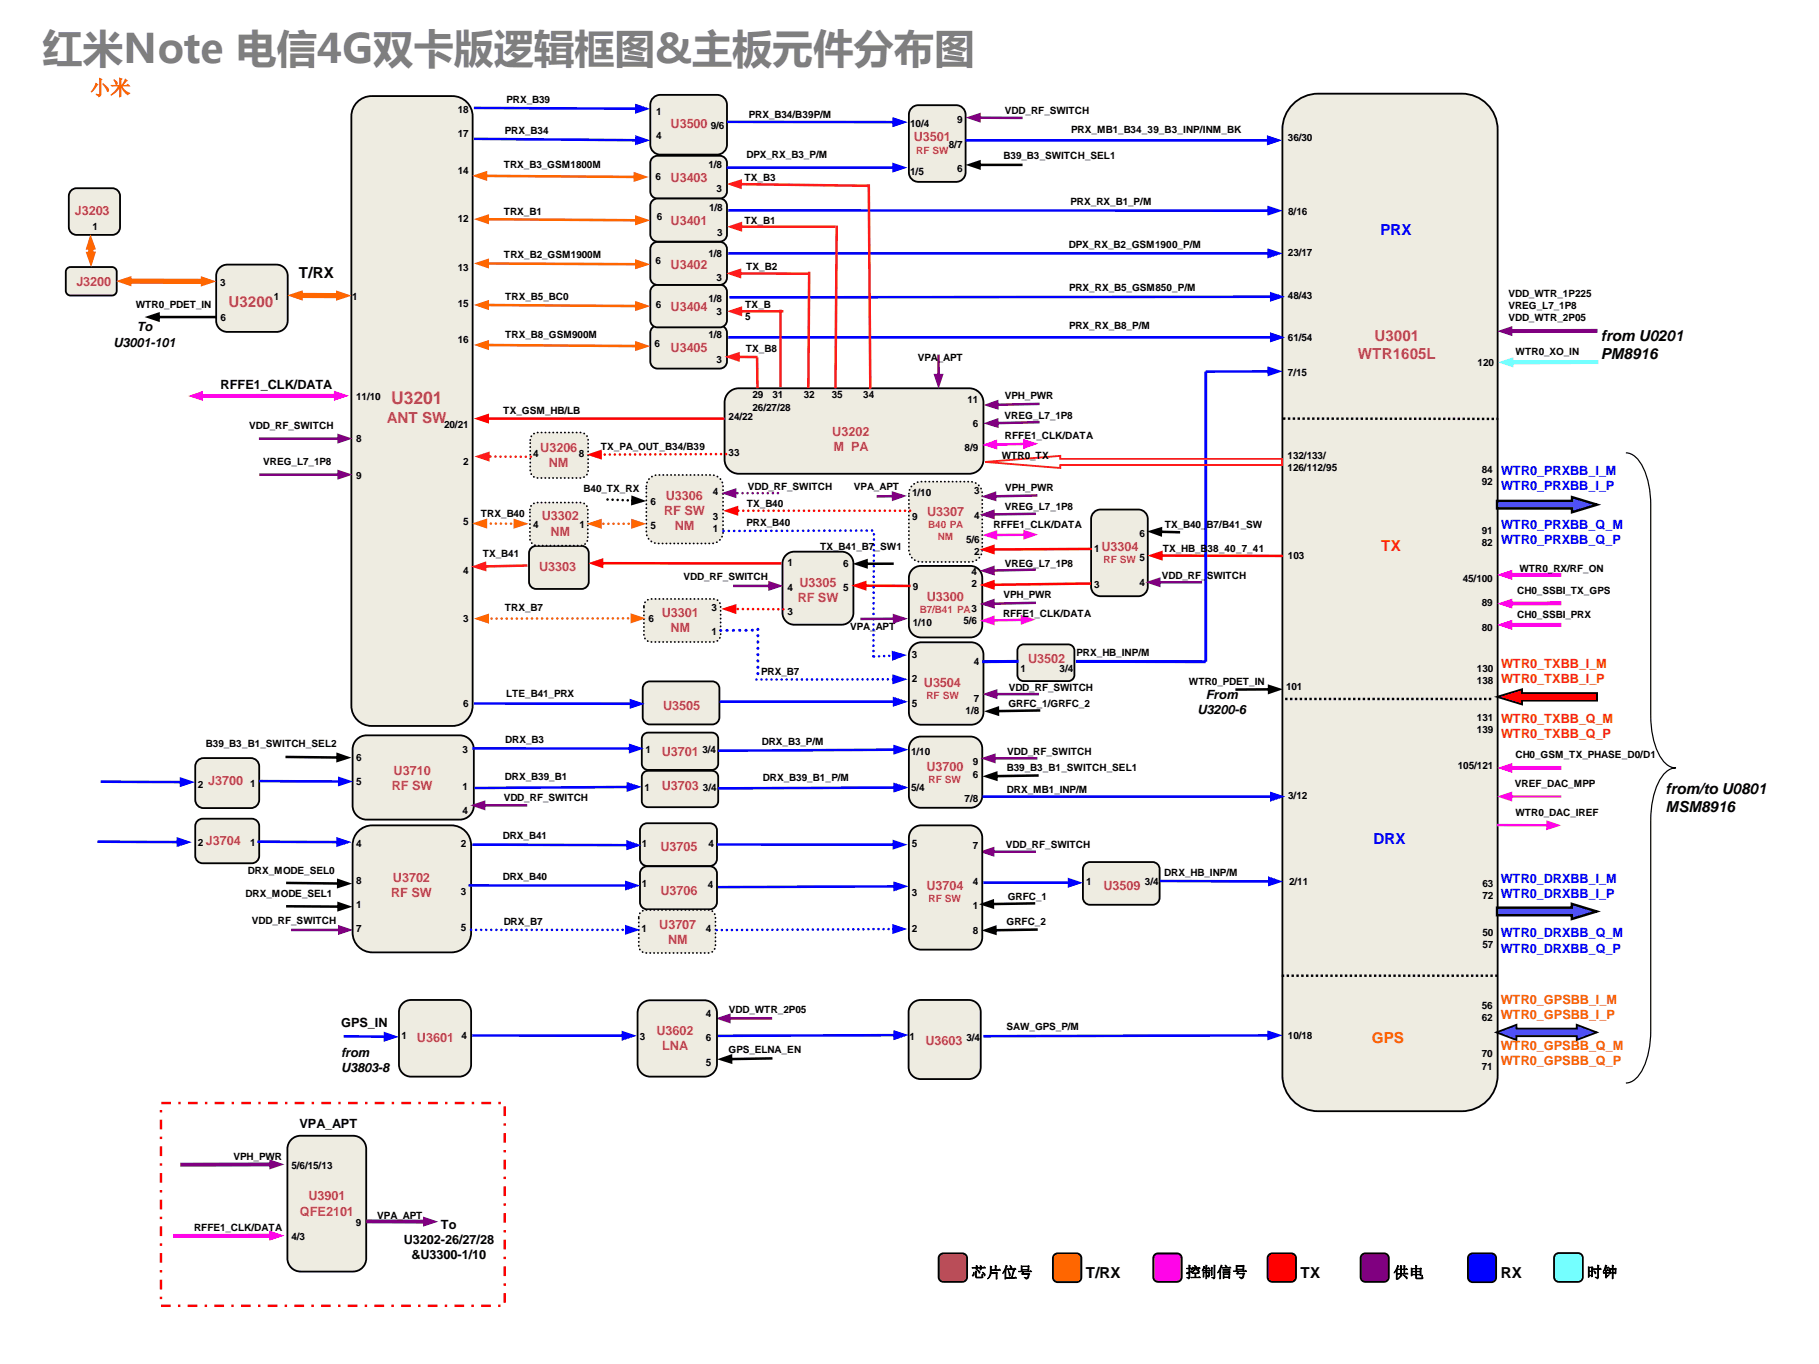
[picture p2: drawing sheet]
<svg xmlns="http://www.w3.org/2000/svg" width="254mm" height="190mm" viewBox="0 0 254 190" stroke-linecap="round" stroke-linejoin="round" font-family="sans-serif">
<defs><g id="words">
<text font-size="5.6" fill="#7f7f7f" x="5.9" y="8.8">红米Note 电信4G双卡版逻辑框图&amp;主板元件分布图</text>
<text font-size="2.8" fill="#e36c09" x="12.6" y="13.2">小米</text>
<text font-size="2.5" fill="#c0504d" x="54.6" y="56.4">U3201</text>
<g font-size="2.1" fill="#00f">
<text x="192.8" y="32.8">PRX</text>
<text x="191.8" y="117.8">DRX</text>
</g>
<g font-size="2.1">
<text x="41.7" y="38.8">T/RX</text>
<text x="223.5" y="47.6">from U0201</text>
<text x="223.5" y="50.2">PM8916</text>
<text x="232.6" y="110.8">from/to U0801</text>
<text x="232.6" y="113.4">MSM8916</text>
<text x="135.6" y="178.5">芯片位号</text>
<text x="151.6" y="178.5">T/RX</text>
<text x="165.6" y="178.4">控制信号</text>
<text x="181.6" y="178.5">TX</text>
<text x="194.6" y="178.5">供电</text>
<text x="209.6" y="178.5">RX</text>
<text x="221.6" y="178.4">时钟</text>
</g>
<g font-size="2.1" fill="#c0504d">
<text x="31.9" y="42.9">U3200</text>
<text x="191.9" y="47.6">U3001</text>
<text x="189.6" y="50.2">WTR1605L</text>
<text x="54" y="59">ANT SW</text>
</g>
<text font-size="2.1" fill="#f30" x="192.9" y="76.9">TX</text>
<text font-size="2.1" fill="#f60" x="191.6" y="145.6">GPS</text>
<g font-size="1.8" fill="#c0504d">
<text x="93.6" y="17.9">U3500</text>
<text x="127.6" y="19.7">U3501</text>
<text x="10.4" y="30">J3203</text>
<text x="93.6" y="25.5">U3403</text>
<text x="93.6" y="31.5">U3401</text>
<text x="10.7" y="39.9">J3200</text>
<text x="93.6" y="37.5">U3402</text>
<text x="93.6" y="43.5">U3404</text>
<text x="93.6" y="49.2">U3405</text>
<text x="75.4" y="63.2">U3206</text>
<text x="76.6" y="65.3">NM</text>
<text x="116.2" y="60.9">U3202</text>
<text x="116.4" y="63">M PA</text>
<text x="92.7" y="71.9">RF SW</text>
<text x="93" y="69.8">U3306</text>
<text x="75.6" y="72.7">U3302</text>
<text x="76.9" y="74.8">NM</text>
<text x="94.2" y="74">NM</text>
<text x="129.5" y="72">U3307</text>
<text x="153.8" y="76.9">U3304</text>
<text x="75.3" y="79.7">U3303</text>
<text x="111.6" y="82">U3305</text>
<text x="129.4" y="83.9">U3300</text>
<text x="92.4" y="86.1">U3301</text>
<text x="93.6" y="88.2">NM</text>
<text x="111.4" y="84.1">RF SW</text>
<text x="129" y="95.9">U3504</text>
<text x="143.6" y="92.5">U3502</text>
<text x="92.6" y="99.1">U3505</text>
<text x="92.4" y="105.6">U3701</text>
<text x="129.4" y="107.7">U3700</text>
<text x="29.1" y="109.7">J3700</text>
<text x="54.7" y="110.3">RF SW</text>
<text x="55" y="108.2">U3710</text>
<text x="92.4" y="110.4">U3703</text>
<text x="28.8" y="118">J3704</text>
<text x="92.2" y="118.9">U3705</text>
<text x="54.6" y="125.3">RF SW</text>
<text x="54.9" y="123.2">U3702</text>
<text x="92.2" y="125">U3706</text>
<text x="129.4" y="124.3">U3704</text>
<text x="154.1" y="124.4">U3509</text>
<text x="92.1" y="129.8">U3707</text>
<text x="93.3" y="131.9">NM</text>
<text x="58.2" y="145.5">U3601</text>
<text x="91.7" y="144.5">U3602</text>
<text x="92.5" y="146.6">LNA</text>
<text x="129.2" y="146">U3603</text>
<text x="43.1" y="167.7">U3901</text>
<text x="41.9" y="169.8">QFE2101</text>
</g>
<g font-size="1.8">
<text x="19.1" y="46.3">To</text>
<text x="15.8" y="48.4">U3001-101</text>
<text x="30.8" y="54.3">RFFE1_CLK/DATA</text>
<text x="167.2" y="99.7">U3200-6</text>
<text x="168.4" y="97.6">From</text>
<text x="47.6" y="143.4">GPS_IN</text>
<text x="47.6" y="147.6">from</text>
<text x="47.6" y="149.8">U3803-8</text>
<text x="41.8" y="157.5">VPA_APT</text>
<text x="56.4" y="173.7">U3202-26/27/28</text>
<text x="61.6" y="171.6">To</text>
<text x="57.4" y="175.9">&amp;U3300-1/10</text>
</g>
<g font-size="1.8" fill="#00f">
<text x="209.6" y="66.3">WTR0_PRXBB_I_M</text>
<text x="209.6" y="68.4">WTR0_PRXBB_I_P</text>
<text x="209.6" y="73.9">WTR0_PRXBB_Q_M</text>
<text x="209.6" y="76">WTR0_PRXBB_Q_P</text>
<text x="209.6" y="123.3">WTR0_DRXBB_I_M</text>
<text x="209.6" y="125.4">WTR0_DRXBB_I_P</text>
<text x="209.6" y="130.9">WTR0_DRXBB_Q_M</text>
<text x="209.6" y="133">WTR0_DRXBB_Q_P</text>
</g>
<g font-size="1.8" fill="#f30">
<text x="209.6" y="93.3">WTR0_TXBB_I_M</text>
<text x="209.6" y="95.4">WTR0_TXBB_I_P</text>
<text x="209.6" y="100.9">WTR0_TXBB_Q_M</text>
<text x="209.6" y="103">WTR0_TXBB_Q_P</text>
</g>
<g font-size="1.8" fill="#f60">
<text x="209.6" y="140.3">WTR0_GPSBB_I_M</text>
<text x="209.6" y="142.4">WTR0_GPSBB_I_P</text>
<text x="209.6" y="146.6">WTR0_GPSBB_Q_M</text>
<text x="209.6" y="148.7">WTR0_GPSBB_Q_P</text>
</g>
<g font-size="1.4">
<text x="63.9" y="15.8">18</text>
<text x="70.7" y="14.3">PRX_B39</text>
<text x="91.6" y="16">1</text>
<text x="99.3" y="18">9/6</text>
<text x="104.6" y="16.4">PRX_B34/B39P/M</text>
<text x="127.1" y="17.7">10/4</text>
<text x="133.6" y="17.2">9</text>
<text x="140.3" y="15.9">VDD_RF_SWITCH</text>
<text x="63.9" y="19.2">17</text>
<text x="70.3" y="23.5">TRX_B3_GSM1800M</text>
<text x="70.5" y="18.7">PRX_B34</text>
<text x="91.6" y="19.4">4</text>
<text x="98.9" y="23.4">1/8</text>
<text x="104.2" y="22.1">DPX_RX_B3_P/M</text>
<text x="132.5" y="20.6">8/7</text>
<text x="140.1" y="22.2">B39_B3_SWITCH_SEL1</text>
<text x="149.6" y="18.6">PRX_MB1_B34_39_B3_INP/INM_BK</text>
<text x="179.8" y="19.6">36/30</text>
<text x="63.9" y="24.2">14</text>
<text x="91.5" y="25.1">6</text>
<text x="99" y="29.5">1/8</text>
<text x="100.1" y="26.8">3</text>
<text x="104" y="25.3">TX_B3</text>
<text x="127.1" y="24.4">1/5</text>
<text x="133.6" y="24">6</text>
<text x="149.5" y="28.6">PRX_RX_B1_P/M</text>
<text x="12.9" y="32.2">1</text>
<text x="63.9" y="31">12</text>
<text x="70.3" y="30.1">TRX_B1</text>
<text x="91.7" y="30.7">6</text>
<text x="98.9" y="35.9">1/8</text>
<text x="100.2" y="32.9">3</text>
<text x="104" y="31.3">TX_B1</text>
<text x="149.2" y="34.7">DPX_RX_B2_GSM1900_P/M</text>
<text x="179.8" y="35.7">23/17</text>
<text x="179.9" y="30.1">8/16</text>
<text x="30.7" y="39.9">3</text>
<text x="38.2" y="41.9">1</text>
<text x="49.2" y="41.9">1</text>
<text x="63.9" y="37.8">13</text>
<text x="70.4" y="36.1">TRX_B2_GSM1900M</text>
<text x="70.6" y="41.9">TRX_B5_BC0</text>
<text x="91.5" y="36.8">6</text>
<text x="100.1" y="39.3">3</text>
<text x="104.2" y="37.6">TX_B2</text>
<text x="149.3" y="40.6">PRX_RX_B5_GSM850_P/M</text>
<text x="179.8" y="41.8">48/43</text>
<text x="210.6" y="41.5">VDD_WTR_1P225</text>
<text x="19" y="43">WTR0_PDET_IN</text>
<text x="30.8" y="44.9">6</text>
<text x="63.9" y="42.9">15</text>
<text x="63.9" y="47.9">16</text>
<text x="70.6" y="47.2">TRX_B8_GSM900M</text>
<text x="91.6" y="43">6</text>
<text x="98.9" y="42.2">1/8</text>
<text x="98.9" y="47.3">1/8</text>
<text x="100.1" y="43.9">3</text>
<text x="104.1" y="43">TX_B</text>
<text x="104.1" y="44.7">5</text>
<text x="149.3" y="46">PRX_RX_B8_P/M</text>
<text x="179.8" y="47.6">61/54</text>
<text x="210.6" y="43.2">VREG_L7_1P8</text>
<text x="210.6" y="44.9">VDD_WTR_2P05</text>
<text x="91.4" y="48.5">6</text>
<text x="100.1" y="50.6">3</text>
<text x="104.2" y="49.2">TX_B8</text>
<text x="128.2" y="50.4">VPA_APT</text>
<text x="179.8" y="52.6">7/15</text>
<text x="206.3" y="51.1">120</text>
<text x="211.6" y="49.6">WTR0_XO_IN</text>
<text x="34.8" y="59.9">VDD_RF_SWITCH</text>
<text x="49.7" y="55.9">11/10</text>
<text x="62" y="59.8">20/21</text>
<text x="70.3" y="57.8">TX_GSM_HB/LB</text>
<text x="101.7" y="58.6">24/22</text>
<text x="105.1" y="55.6">29</text>
<text x="105.1" y="57.3">26/27/28</text>
<text x="107.9" y="55.6">31</text>
<text x="112.2" y="55.6">32</text>
<text x="116.2" y="55.6">35</text>
<text x="120.6" y="55.6">34</text>
<text x="135.1" y="56.3">11</text>
<text x="135.8" y="59.6">6</text>
<text x="140.3" y="58.5">VREG_L7_1P8</text>
<text x="140.3" y="55.8">VPH_PWR</text>
<text x="36.7" y="64.9">VREG_L7_1P8</text>
<text x="49.7" y="61.8">8</text>
<text x="64.7" y="64.9">2</text>
<text x="74.4" y="63.9">4</text>
<text x="80.8" y="63.8">8</text>
<text x="83.9" y="62.8">TX_PA_OUT_B34/B39</text>
<text x="101.7" y="63.7">33</text>
<text x="134.7" y="63">8/9</text>
<text x="139.9" y="64.2">WTR0_TX</text>
<text x="140.3" y="61.3">RFFE1_CLK/DATA</text>
<text x="179.8" y="64.1">132/133/</text>
<text x="179.8" y="65.8">126/112/95</text>
<text x="49.7" y="66.9">9</text>
<text x="81.5" y="68.7">B40_TX_RX</text>
<text x="90.8" y="70.5">6</text>
<text x="99.5" y="69.2">4</text>
<text x="104.3" y="70.8">TX_B40</text>
<text x="104.4" y="68.4">VDD_RF_SWITCH</text>
<text x="119.2" y="68.4">VPA_APT</text>
<text x="127.4" y="69.3">1/10</text>
<text x="136.1" y="69.1">3</text>
<text x="140.3" y="71.2">VREG_L7_1P8</text>
<text x="140.4" y="68.6">VPH_PWR</text>
<text x="206.9" y="66">84</text>
<text x="206.9" y="67.7">92</text>
<text x="64.7" y="73.4">5</text>
<text x="67.2" y="72.2">TRX_B40</text>
<text x="67.4" y="77.8">TX_B41</text>
<text x="74.4" y="73.8">4</text>
<text x="80.9" y="73.8">1</text>
<text x="90.8" y="73.9">5</text>
<text x="99.5" y="72.6">3</text>
<text x="99.5" y="74.3">1</text>
<text x="104.2" y="73.5">PRX_B40</text>
<text x="114.5" y="76.8">TX_B41_B7_SW1</text>
<text x="127.4" y="72.7">9</text>
<text x="134.9" y="75.8">5/6</text>
<text x="136.1" y="72.4">4</text>
<text x="136.1" y="77.5">2</text>
<text x="138.7" y="73.8">RFFE1_CLK/DATA</text>
<text x="152.8" y="77.1">1</text>
<text x="159.1" y="75">6</text>
<text x="162.4" y="77.1">TX_HB_B38_40_7_41</text>
<text x="162.6" y="73.7">TX_B40_B7/B41_SW</text>
<text x="206.9" y="74.5">91</text>
<text x="206.9" y="76.2">82</text>
<text x="64.7" y="80.1">4</text>
<text x="95.5" y="81">VDD_RF_SWITCH</text>
<text x="110" y="79.1">1</text>
<text x="110" y="82.5">4</text>
<text x="117.7" y="79.2">6</text>
<text x="117.7" y="82.5">5</text>
<text x="127.4" y="82.3">9</text>
<text x="135.7" y="80.3">4</text>
<text x="135.7" y="82">2</text>
<text x="140.1" y="83.5">VPH_PWR</text>
<text x="140.3" y="79.2">VREG_L7_1P8</text>
<text x="152.8" y="82.2">3</text>
<text x="159.1" y="81.8">4</text>
<text x="162.2" y="80.8">VDD_RF_SWITCH</text>
<text x="179.8" y="78.1">103</text>
<text x="204.3" y="81.3">45/100</text>
<text x="211.9" y="82.9">CH0_SSBI_TX_GPS</text>
<text x="212.2" y="79.9">WTR0_RX/RF_ON</text>
<text x="64.7" y="86.9">3</text>
<text x="70.5" y="85.4">TRX_B7</text>
<text x="90.6" y="86.9">6</text>
<text x="99.4" y="85.4">3</text>
<text x="99.4" y="88.8">1</text>
<text x="110" y="85.9">3</text>
<text x="118.7" y="88">VPA_APT</text>
<text x="127.4" y="87.4">1/10</text>
<text x="134.5" y="87.1">5/6</text>
<text x="140.1" y="86.2">RFFE1_CLK/DATA</text>
<text x="206.9" y="84.7">89</text>
<text x="206.9" y="88.1">80</text>
<text x="211.9" y="86.3">CH0_SSBI_PRX</text>
<text x="106.3" y="94.3">PRX_B7</text>
<text x="127.3" y="91.9">3</text>
<text x="127.3" y="95.3">2</text>
<text x="136" y="92.9">4</text>
<text x="142.5" y="93.9">1</text>
<text x="148" y="93.9">3/4</text>
<text x="150.3" y="91.6">PRX_HB_INP/M</text>
<text x="166" y="95.6">WTR0_PDET_IN</text>
<text x="206.2" y="93.9">130</text>
<text x="206.2" y="95.6">138</text>
<text x="64.7" y="98.8">6</text>
<text x="70.7" y="97.3">LTE_B41_PRX</text>
<text x="127.3" y="98.7">5</text>
<text x="134.8" y="99.7">1/8</text>
<text x="136" y="98">7</text>
<text x="140.8" y="98.8">GRFC_1/GRFC_2</text>
<text x="140.9" y="96.4">VDD_RF_SWITCH</text>
<text x="179.6" y="96.4">101</text>
<text x="206.2" y="100.7">131</text>
<text x="28.8" y="104.3">B39_B3_B1_SWITCH_SEL2</text>
<text x="49.7" y="106.3">6</text>
<text x="64.6" y="105.2">3</text>
<text x="70.6" y="103.8">DRX_B3</text>
<text x="90.1" y="105.2">1</text>
<text x="98.1" y="105.2">3/4</text>
<text x="106.4" y="104">DRX_B3_P/M</text>
<text x="127.2" y="105.4">1/10</text>
<text x="135.8" y="106.9">9</text>
<text x="140.6" y="107.6">B39_B3_B1_SWITCH_SEL1</text>
<text x="140.6" y="105.4">VDD_RF_SWITCH</text>
<text x="203.6" y="107.4">105/121</text>
<text x="206.2" y="102.4">139</text>
<text x="211.6" y="105.9">CH0_GSM_TX_PHASE_D0/D1</text>
<text x="27.6" y="110">2</text>
<text x="35" y="110">1</text>
<text x="49.7" y="109.7">5</text>
<text x="64.6" y="110.3">1</text>
<text x="64.6" y="113.7">4</text>
<text x="70.3" y="111.9">VDD_RF_SWITCH</text>
<text x="70.5" y="108.9">DRX_B39_B1</text>
<text x="90" y="110.5">1</text>
<text x="98.2" y="110.5">3/4</text>
<text x="106.5" y="109.1">DRX_B39_B1_P/M</text>
<text x="127.2" y="110.5">5/4</text>
<text x="134.7" y="112">7/8</text>
<text x="135.8" y="108.6">6</text>
<text x="140.6" y="110.7">DRX_MB1_INP/M</text>
<text x="179.9" y="111.7">3/12</text>
<text x="211.5" y="109.9">VREF_DAC_MPP</text>
<text x="211.6" y="113.9">WTR0_DAC_IREF</text>
<text x="27.6" y="118.1">2</text>
<text x="35" y="118.1">1</text>
<text x="49.7" y="118.4">4</text>
<text x="64.3" y="118.2">2</text>
<text x="70.2" y="117.2">DRX_B41</text>
<text x="89.6" y="118.2">1</text>
<text x="98.9" y="118.4">4</text>
<text x="127.3" y="118.4">5</text>
<text x="135.8" y="118.5">7</text>
<text x="140.5" y="118.5">VDD_RF_SWITCH</text>
<text x="34.3" y="125.3">DRX_MODE_SEL1</text>
<text x="34.6" y="122.1">DRX_MODE_SEL0</text>
<text x="49.7" y="123.4">8</text>
<text x="64.3" y="125">3</text>
<text x="70.2" y="122.9">DRX_B40</text>
<text x="89.6" y="123.9">1</text>
<text x="98.8" y="124">4</text>
<text x="127.3" y="125.1">3</text>
<text x="135.8" y="123.6">4</text>
<text x="140.7" y="125.7">GRFC_1</text>
<text x="151.7" y="123.7">1</text>
<text x="159.9" y="123.6">3/4</text>
<text x="162.6" y="122.3">DRX_HB_INP/M</text>
<text x="180" y="123.6">2/11</text>
<text x="207" y="123.9">63</text>
<text x="207" y="125.6">72</text>
<text x="35.2" y="129">VDD_RF_SWITCH</text>
<text x="49.7" y="126.8">1</text>
<text x="49.7" y="130.2">7</text>
<text x="64.3" y="130.1">5</text>
<text x="70.3" y="129.2">DRX_B7</text>
<text x="89.6" y="130.1">1</text>
<text x="98.6" y="130.1">4</text>
<text x="127.3" y="130.2">2</text>
<text x="135.8" y="127">1</text>
<text x="135.8" y="130.4">8</text>
<text x="140.5" y="129.2">GRFC_2</text>
<text x="207" y="130.7">50</text>
<text x="207" y="132.4">57</text>
<text x="98.6" y="142.1">4</text>
<text x="101.8" y="141.5">VDD_WTR_2P05</text>
<text x="140.5" y="143.9">SAW_GPS_P/M</text>
<text x="206.9" y="140.9">56</text>
<text x="206.9" y="142.6">62</text>
<text x="56" y="145.1">1</text>
<text x="64.4" y="145.1">4</text>
<text x="89.3" y="145.2">3</text>
<text x="98.6" y="145.4">6</text>
<text x="98.6" y="148.8">5</text>
<text x="101.7" y="147">GPS_ELNA_EN</text>
<text x="127" y="145.3">1</text>
<text x="135" y="145.4">3/4</text>
<text x="179.8" y="145.1">10/18</text>
<text x="206.9" y="147.7">70</text>
<text x="206.9" y="149.4">71</text>
<text x="32.6" y="161.9">VPH_PWR</text>
<text x="40.7" y="163.2">5/6/15/13</text>
<text x="27.1" y="171.9">RFFE1_CLK/DATA</text>
<text x="40.7" y="173.2">4/3</text>
<text x="49.7" y="171.2">9</text>
<text x="52.7" y="170.2">VPA_APT</text>
</g>
<g font-size="1.4" fill="#c0504d">
<text x="127.9" y="21.5">RF SW</text>
<text x="129.6" y="73.8">B40 PA</text>
<text x="130.9" y="75.5">NM</text>
<text x="154.1" y="78.7">RF SW 5</text>
<text x="128.4" y="85.6">B7/B41 PA3</text>
<text x="129.4" y="97.6">RF SW</text>
<text x="129.7" y="109.4">RF SW</text>
<text x="129.7" y="126">RF SW</text>
</g>
</g></defs>
<path d="M91.1 13.8l.7-.5h.4h7.9a1.39 1.39 0 0 1 1.4 1.3v5.6a1.39 1.39 0 0 1-1.4 1.4h-7.9a1.39 1.39 0 0 1-1.4-1.4v-5.6z" fill-rule="evenodd" fill="#eeece1"/>
<path d="M91.1 13.8l.7-.5h.4h7.9a1.39 1.39 0 0 1 1.4 1.3v5.6a1.39 1.39 0 0 1-1.4 1.4h-7.9a1.39 1.39 0 0 1-1.4-1.4v-5.6z" fill="none" stroke="#000" stroke-width=".25"/>
<path d="M127.2 15.2l.6-.4 .4-.1h5.3a1.32 1.32 0 0 1 1.3 1.3v8.1a1.32 1.32 0 0 1-1.3 1.3h-5.3a1.32 1.32 0 0 1-1.3-1.3v-8.1z" fill-rule="evenodd" fill="#eeece1"/>
<path d="M127.2 15.2l.6-.4 .4-.1h5.3a1.32 1.32 0 0 1 1.3 1.3v8.1a1.32 1.32 0 0 1-1.3 1.3h-5.3a1.32 1.32 0 0 1-1.3-1.3v-8.1z" fill="none" stroke="#000" stroke-width=".25"/>
<path d="M30.8 37.3l.5-.3h.4h6.9a1.57 1.57 0 0 1 1.6 1.5v6.3a1.57 1.57 0 0 1-1.6 1.6h-6.9a1.57 1.57 0 0 1-1.5-1.6v-6.3l.1-.5 .2-.4z" fill-rule="evenodd" fill="#eeece1"/>
<path d="M30.8 37.3l.5-.3h.4h6.9a1.57 1.57 0 0 1 1.6 1.5v6.3a1.57 1.57 0 0 1-1.6 1.6h-6.9a1.57 1.57 0 0 1-1.5-1.6v-6.3l.1-.5 .2-.4z" fill="none" stroke="#000" stroke-width=".25"/>
<path d="M10.1 26.5l.6-.2h5a1.09 1.09 0 0 1 1.1 1.1v4.3a1.09 1.09 0 0 1-1.1 1.1h-5a1.09 1.09 0 0 1-1.1-1.1v-4.3l.1-.4z" fill-rule="evenodd" fill="#eeece1"/>
<path d="M10.1 26.5l.6-.2h5a1.09 1.09 0 0 1 1.1 1.1v4.3a1.09 1.09 0 0 1-1.1 1.1h-5a1.09 1.09 0 0 1-1.1-1.1v-4.3l.1-.4z" fill="none" stroke="#000" stroke-width=".25"/>
<path d="M180.9 14.3a5 5 0 0 1 3.2-1.2h20a5 5 0 0 1 5 5v132.1a5 5 0 0 1-5 5h-20a5 5 0 0 1-5-5v-132.1a5 5 0 0 1 1.8-3.8z" fill-rule="evenodd" fill="#eeece1"/>
<path d="M180.9 14.3a5 5 0 0 1 3.2-1.2h20a5 5 0 0 1 5 5v132.1a5 5 0 0 1-5 5h-20a5 5 0 0 1-5-5v-132.1a5 5 0 0 1 1.8-3.8z" fill="none" stroke="#000" stroke-width=".25"/>
<path d="M179.2 58.5h30M179.5 97.6h28.9M179 136.3h30" fill="none" stroke="#000" stroke-width=".34" stroke-dasharray=".3 .3" stroke-linecap="butt"/>
<path d="M209 144.2l2.8-1.1v.6h8.4v-.6l2.8 1.1-2.8 1v-.5h-8.4v.5z" fill-rule="evenodd" fill="#36f"/>
<path d="M209 144.2l2.8-1.1v.6h8.4v-.6l2.8 1.1-2.8 1v-.5h-8.4v.5z" fill="none" stroke="#000" stroke-width=".25"/>
<path d="M209 97.3l3.5-1v.5h10.5v1.1h-10.5v.5z" fill-rule="evenodd" fill="#f00"/>
<path d="M209 97.3l3.5-1v.5h10.5v1.1h-10.5v.5z" fill="none" stroke="#000" stroke-width=".25"/>
<path d="M209 126.8h10.5v-.6l3.5 1.1-3.5 1.1v-.6h-10.5z" fill-rule="evenodd" fill="#36f"/>
<path d="M209 126.8h10.5v-.6l3.5 1.1-3.5 1.1v-.6h-10.5z" fill="none" stroke="#000" stroke-width=".34"/>
<path d="M209 70h10.5v-.6l3.5 1.1-3.5 1v-.5h-10.5z" fill-rule="evenodd" fill="#36f"/>
<path d="M209 70h10.5v-.6l3.5 1.1-3.5 1v-.5h-10.5z" fill="none" stroke="#000" stroke-width=".34"/>
<g fill="#f0f">
<path d="M210.8 107v.5h7.2v-.5zM209.1 107.3l2.1 .7v-1.5z"/>
<path d="M210.8 84v.6l7.2-.1v-.5zM209.1 84.3l2.1 .7v-1.4z"/>
<path d="M210.8 80v.6h7.2v-.6zM209.1 80.3l2.1 .7v-1.4z"/>
</g>
<path d="M210.8 46v.5h12.3v-.6zM209.1 46.2l2.1 .7v-1.4z" fill="#800080"/>
<path d="M227 63.2a2.59 2.59 0 0 1 2.1 1.5 11.3 11.3 0 0 1 1.4 5.9v29.3a10.5 10.5 0 0 0 1.9 6.5l.5 .5 .5 .3 .6 .1a2.59 2.59 0 0 0-2.1 1.4 11.3 11.3 0 0 0-1.4 5.9v29.3a10.5 10.5 0 0 1-1.9 6.5l-.5 .5-.5 .3-.6 .1" fill="none" stroke="#000" stroke-width=".17"/>
<path d="M210.8 87v.5h7.2v-.5zM209.1 87.3l2.1 .7v-1.4z" fill="#f0f"/>
<g fill="#d03ad2">
<path d="M209 115.1h7.3v.3h-7.3zM215.9 114.6l2.1 .7-2.1 .7z"/>
<path d="M210.8 111.1v.3h7.2v-.3zM209 111.3l2.2 .7v-1.5z"/>
</g>
<path d="M49.7 14.5a2.82 2.82 0 0 1 2.2-1.1h11.3a2.82 2.82 0 0 1 2.8 2.8v82.4a2.82 2.82 0 0 1-2.8 2.8h-11.3a2.82 2.82 0 0 1-2.8-2.8v-82.4v-.6z" fill-rule="evenodd" fill="#eeece1"/>
<path d="M49.7 14.5a2.82 2.82 0 0 1 2.2-1.1h11.3a2.82 2.82 0 0 1 2.8 2.8v82.4a2.82 2.82 0 0 1-2.8 2.8h-11.3a2.82 2.82 0 0 1-2.8-2.8v-82.4v-.6z" fill="none" stroke="#000" stroke-width=".25"/>
<path d="M41.9 40.9h5.4v.7h-5.4zM40.1 41.3l2.2-.8v1.5zM46.9 40.6l2.2 .7-2.2 .7z" fill="#f60"/>
<path d="M9.4 37.5l.4-.2h5.8a.66 .66 0 0 1 .7 .7v2.6a.66 .66 0 0 1-.7 .7h-5.8a.66 .66 0 0 1-.6-.7v-2.6z" fill-rule="evenodd" fill="#eeece1"/>
<path d="M9.4 37.5l.4-.2h5.8a.66 .66 0 0 1 .7 .7v2.6a.66 .66 0 0 1-.7 .7h-5.8a.66 .66 0 0 1-.6-.7v-2.6z" fill="none" stroke="#000" stroke-width=".25"/>
<path d="M22 44.1v.4h8.2v-.4zM20.2 44.3l2.1 .7v-1.4z" fill="#000"/>
<path d="M18 38.9h10.4v.8l-10.4-.1zM16.2 39.3l2.2-.7-.1 1.4zM28 38.6l2.2 .7-2.2 .7z" fill="#f60"/>
<path d="M28 55v.6l19-.1v-.5zM26.2 55.3l2.1 .7v-1.4zM46.6 54.6v1.4l2.1-.7z" fill="#f0f"/>
<g fill="#800080">
<path d="M36.2 66.1h11.3v.4h-11.3zM47.1 65.6l2.1 .7-2.1 .7z"/>
<path d="M36.2 61.1h11.3v.3h-11.3zM47.1 60.6l2.1 .7-2.1 .7z"/>
</g>
<path d="M12.3 34.5h.7v1h-.7zM12 35.2l1.4-.1-.7 2.2zM12.6 32.7l.8 2.1-1.4 .1z" fill="#f60"/>
<path d="M91.1 22.1l.3-.3h.4h8.7a.99 .99 0 0 1 1 1v3.9a.99 .99 0 0 1-1 1h-8.7a.99 .99 0 0 1-1-1v-3.9l.1-.4z" fill-rule="evenodd" fill="#eeece1"/>
<path d="M91.1 22.1l.3-.3h.4h8.7a.99 .99 0 0 1 1 1v3.9a.99 .99 0 0 1-1 1h-8.7a.99 .99 0 0 1-1-1v-3.9l.1-.4z" fill="none" stroke="#000" stroke-width=".25"/>
<path d="M90 95.5l.4-.3h.3h8.8a1 1 0 0 1 1 1v4a1 1 0 0 1-1 1h-8.8a1 1 0 0 1-1-1v-4l.1-.4z" fill-rule="evenodd" fill="#eeece1"/>
<path d="M90 95.5l.4-.3h.3h8.8a1 1 0 0 1 1 1v4a1 1 0 0 1-1 1h-8.8a1 1 0 0 1-1-1v-4l.1-.4z" fill="none" stroke="#000" stroke-width=".25"/>
<path d="M90.2 83.9l.3-.2h.4h8.7a1 1 0 0 1 1 1v4a1 1 0 0 1-1 1h-8.7a1 1 0 0 1-1-1v-4l.1-.4z" fill-rule="evenodd" fill="#eeece1"/>
<path d="M90.2 83.9l.3-.2h.4h8.7a1 1 0 0 1 1 1v4a1 1 0 0 1-1 1h-8.7a1 1 0 0 1-1-1v-4l.1-.4z" fill="none" stroke="#000" stroke-width=".25" stroke-dasharray="0 .5"/>
<path d="M91.1 45.8l.3-.3h.4h8.7a1 1 0 0 1 1 1v4a1 1 0 0 1-1 1h-8.7a1 1 0 0 1-1-1v-4l.1-.4z" fill-rule="evenodd" fill="#eeece1"/>
<path d="M91.1 45.8l.3-.3h.4h8.7a1 1 0 0 1 1 1v4a1 1 0 0 1-1 1h-8.7a1 1 0 0 1-1-1v-4l.1-.4z" fill="none" stroke="#000" stroke-width=".25"/>
<path d="M91.1 40l.3-.2h.4h8.7a.99 .99 0 0 1 1 .9v4a.99 .99 0 0 1-1 1h-8.7a.99 .99 0 0 1-1-1v-4l.1-.3z" fill-rule="evenodd" fill="#eeece1"/>
<path d="M91.1 40l.3-.2h.4h8.7a.99 .99 0 0 1 1 .9v4a.99 .99 0 0 1-1 1h-8.7a.99 .99 0 0 1-1-1v-4l.1-.3z" fill="none" stroke="#000" stroke-width=".25"/>
<path d="M91.1 34.1l.3-.2 .4-.1h8.7a1 1 0 0 1 1 1v4a1 1 0 0 1-1 1h-8.7a1 1 0 0 1-1-1v-4l.1-.4z" fill-rule="evenodd" fill="#eeece1"/>
<path d="M91.1 34.1l.3-.2 .4-.1h8.7a1 1 0 0 1 1 1v4a1 1 0 0 1-1 1h-8.7a1 1 0 0 1-1-1v-4l.1-.4z" fill="none" stroke="#000" stroke-width=".25"/>
<path d="M91.1 28l.3-.2 .4-.1h8.7a1 1 0 0 1 1 1v4a1 1 0 0 1-1 1h-8.7a1 1 0 0 1-1-1v-4l.1-.4z" fill-rule="evenodd" fill="#eeece1"/>
<path d="M91.1 28l.3-.2 .4-.1h8.7a1 1 0 0 1 1 1v4a1 1 0 0 1-1 1h-8.7a1 1 0 0 1-1-1v-4l.1-.4z" fill="none" stroke="#000" stroke-width=".25"/>
<path d="M74.2 76.5l.3-.2 .4-.1h6.3a1 1 0 0 1 1 1v4.1a1 1 0 0 1-1 1h-6.3a1 1 0 0 1-1-1v-4.1l.1-.3z" fill-rule="evenodd" fill="#eeece1"/>
<path d="M74.2 76.5l.3-.2 .4-.1h6.3a1 1 0 0 1 1 1v4.1a1 1 0 0 1-1 1h-6.3a1 1 0 0 1-1-1v-4.1l.1-.3z" fill="none" stroke="#000" stroke-width=".25"/>
<path d="M90.6 67l.3-.4 .4-.2 .5-.1h7.6a1.59 1.59 0 0 1 1.6 1.6v6.4a1.59 1.59 0 0 1-1.6 1.6h-7.6a1.59 1.59 0 0 1-1.5-1.6v-6.4v-.5z" fill-rule="evenodd" fill="#eeece1"/>
<path d="M90.6 67l.3-.4 .4-.2 .5-.1h7.6a1.59 1.59 0 0 1 1.6 1.6v6.4a1.59 1.59 0 0 1-1.6 1.6h-7.6a1.59 1.59 0 0 1-1.5-1.6v-6.4v-.5z" fill="none" stroke="#000" stroke-width=".25" stroke-dasharray="0 .5"/>
<path d="M127.4 90.2l.8-.4 .4-.1h7a1.73 1.73 0 0 1 1.7 1.7v8.1a1.73 1.73 0 0 1-1.7 1.7h-7a1.73 1.73 0 0 1-1.7-1.7v-8.1l.1-.4z" fill-rule="evenodd" fill="#eeece1"/>
<path d="M127.4 90.2l.8-.4 .4-.1h7a1.73 1.73 0 0 1 1.7 1.7v8.1a1.73 1.73 0 0 1-1.7 1.7h-7a1.73 1.73 0 0 1-1.7-1.7v-8.1l.1-.4z" fill="none" stroke="#000" stroke-width=".25"/>
<path d="M142.3 90.3l.6-.3h6.3a.85 .85 0 0 1 .8 .9v3.4a.85 .85 0 0 1-.8 .8h-6.3a.85 .85 0 0 1-.8-.8v-3.4z" fill-rule="evenodd" fill="#eeece1"/>
<path d="M142.3 90.3l.6-.3h6.3a.85 .85 0 0 1 .8 .9v3.4a.85 .85 0 0 1-.8 .8h-6.3a.85 .85 0 0 1-.8-.8v-3.4z" fill="none" stroke="#000" stroke-width=".25"/>
<path d="M109.7 77.5l.8-.4 .4-.1h6.6a1.65 1.65 0 0 1 1.7 1.7v6.9a1.65 1.65 0 0 1-1.7 1.6h-6.6a1.65 1.65 0 0 1-1.6-1.6v-6.9v-.4z" fill-rule="evenodd" fill="#eeece1"/>
<path d="M109.7 77.5l.8-.4 .4-.1h6.6a1.65 1.65 0 0 1 1.7 1.7v6.9a1.65 1.65 0 0 1-1.7 1.6h-6.6a1.65 1.65 0 0 1-1.6-1.6v-6.9v-.4z" fill="none" stroke="#000" stroke-width=".25"/>
<path d="M127.4 67.8l.8-.5h.4h6.9a1.71 1.71 0 0 1 1.7 1.7v7.8a1.71 1.71 0 0 1-1.7 1.7h-6.9a1.71 1.71 0 0 1-1.7-1.7v-7.8l.1-.5z" fill-rule="evenodd" fill="#eeece1"/>
<path d="M127.4 67.8l.8-.5h.4h6.9a1.71 1.71 0 0 1 1.7 1.7v7.8a1.71 1.71 0 0 1-1.7 1.7h-6.9a1.71 1.71 0 0 1-1.7-1.7v-7.8l.1-.5z" fill="none" stroke="#000" stroke-width=".25" stroke-dasharray="0 .5"/>
<path d="M127.4 79.5l.7-.4 .5-.1h6.9a1.66 1.66 0 0 1 1.7 1.7v6.7a1.66 1.66 0 0 1-1.7 1.6h-6.9a1.66 1.66 0 0 1-1.7-1.6v-6.7l.1-.4z" fill-rule="evenodd" fill="#eeece1"/>
<path d="M127.4 79.5l.7-.4 .5-.1h6.9a1.66 1.66 0 0 1 1.7 1.7v6.7a1.66 1.66 0 0 1-1.7 1.6h-6.9a1.66 1.66 0 0 1-1.7-1.6v-6.7l.1-.4z" fill="none" stroke="#000" stroke-width=".25"/>
<path d="M152.9 71.4l.8-.2h5.3a1.32 1.32 0 0 1 1.3 1.3v9.5a1.32 1.32 0 0 1-1.3 1.3h-5.3a1.32 1.32 0 0 1-1.3-1.3v-9.5v-.4z" fill-rule="evenodd" fill="#eeece1"/>
<path d="M152.9 71.4l.8-.2h5.3a1.32 1.32 0 0 1 1.3 1.3v9.5a1.32 1.32 0 0 1-1.3 1.3h-5.3a1.32 1.32 0 0 1-1.3-1.3v-9.5v-.4z" fill="none" stroke="#000" stroke-width=".25"/>
<path d="M101.8 54.8l.8-.5 .6-.1h32.1a1.99 1.99 0 0 1 2 2v8a1.99 1.99 0 0 1-2 2h-32.1a1.99 1.99 0 0 1-2-2v-8v-.5z" fill-rule="evenodd" fill="#eeece1"/>
<path d="M101.8 54.8l.8-.5 .6-.1h32.1a1.99 1.99 0 0 1 2 2v8a1.99 1.99 0 0 1-2 2h-32.1a1.99 1.99 0 0 1-2-2v-8v-.5z" fill="none" stroke="#000" stroke-width=".25"/>
<path d="M74.2 60.8l.6-.3 .3-.1h6a1.06 1.06 0 0 1 1 1.1v4.2a1.06 1.06 0 0 1-1 1.1h-6a1.06 1.06 0 0 1-1.1-1.1v-4.2z" fill-rule="evenodd" fill="#eeece1"/>
<path d="M74.2 60.8l.6-.3 .3-.1h6a1.06 1.06 0 0 1 1 1.1v4.2a1.06 1.06 0 0 1-1 1.1h-6a1.06 1.06 0 0 1-1.1-1.1v-4.2z" fill="none" stroke="#000" stroke-width=".25" stroke-dasharray="0 .5"/>
<path d="M74.3 70.5l.3-.2 .4-.1h6.1a1 1 0 0 1 1 1v4a1 1 0 0 1-1 1h-6.1a1 1 0 0 1-1-1v-4l.1-.4z" fill-rule="evenodd" fill="#eeece1"/>
<path d="M74.3 70.5l.3-.2 .4-.1h6.1a1 1 0 0 1 1 1v4a1 1 0 0 1-1 1h-6.1a1 1 0 0 1-1-1v-4l.1-.4z" fill="none" stroke="#000" stroke-width=".25" stroke-dasharray="0 .5"/>
<path d="M49.8 103.3l.9-.5 .5-.1h13a1.96 1.96 0 0 1 2 2v7.8a1.96 1.96 0 0 1-2 2h-13a1.96 1.96 0 0 1-2-2v-7.8l.1-.6z" fill-rule="evenodd" fill="#eeece1"/>
<path d="M49.8 103.3l.9-.5 .5-.1h13a1.96 1.96 0 0 1 2 2v7.8a1.96 1.96 0 0 1-2 2h-13a1.96 1.96 0 0 1-2-2v-7.8l.1-.6z" fill="none" stroke="#000" stroke-width=".25"/>
<path d="M56.2 140.1l.7-.4h.5h6.7a1.68 1.68 0 0 1 1.7 1.6v7.4a1.68 1.68 0 0 1-1.7 1.7h-6.7a1.68 1.68 0 0 1-1.7-1.7v-7.4l.1-.4z" fill-rule="evenodd" fill="#eeece1"/>
<path d="M56.2 140.1l.7-.4h.5h6.7a1.68 1.68 0 0 1 1.7 1.6v7.4a1.68 1.68 0 0 1-1.7 1.7h-6.7a1.68 1.68 0 0 1-1.7-1.7v-7.4l.1-.4z" fill="none" stroke="#000" stroke-width=".25"/>
<g fill="#f60">
<path d="M67.7 24.4l21.1 .1v.4l-21.1-.2zM65.9 24.6l2.1-.7v1.4zM88.5 24l2.1 .7-2.1 .7z"/>
<path d="M67.9 30.4l21.1 .2v.3l-21.1-.1zM66.2 30.6l2.1-.7v1.4zM88.7 30.1l2.1 .7-2.1 .7z"/>
<path d="M67.9 36.6l21.1 .1v.4l-21.1-.1zM66.2 36.8l2.1-.7v1.4zM88.7 36.2l2.1 .7-2.1 .7z"/>
<path d="M67.9 42.4l21.1 .2v.3l-21.1-.1zM66.2 42.6l2.1-.7v1.4zM88.7 42l2.1 .8-2.1 .6z"/>
<path d="M67.9 48l21.1 .2v.3l-21.1-.1zM66.2 48.2l2.1-.7v1.4zM88.7 47.6l2.1 .7-2.1 .7z"/>
</g>
<g fill="#00f">
<path d="M66.2 19.2l22.8 .2v.4l-22.8-.2zM88.7 18.9l2.1 .7-2.1 .7z"/>
<path d="M66.2 14.9l22.8 .1v.4l-22.8-.2zM88.7 14.5l2.1 .7-2.1 .7z"/>
<path d="M101.5 16.8l23.5 .1v.3h-23.5zM124.6 16.4l2.1 .7-2.1 .7z"/>
<path d="M101.5 23.2h23.4v.4h-23.4zM124.6 22.7l2.1 .7-2.1 .7z"/>
<path d="M134.8 19.4h42.5v.4h-42.5zM176.9 18.9l2.1 .7-2.1 .7z"/>
<path d="M101.7 46.9v.4h76v-.4zM177.3 46.4v1.4l2.2-.7z"/>
<path d="M101.7 35.2h75.6v.4h-75.6zM177 34.7l2.1 .7-2.1 .7z"/>
<path d="M101.7 29.2h75.6v.4h-75.6zM177 28.7l2.1 .7-2.1 .7z"/>
<path d="M101.9 41.4v.3l75.8-.1v-.3zM177.3 40.7v1.5l2.2-.8z"/>
</g>
<g fill="#f00">
<path d="M67.9 58.3h33.3v.3h-33.3zM66.2 58.5l2.1-.7v1.4z"/>
<path d="M101.2 63.4a.2 .2 0 0 0 .4 0 .2 .2 0 0 0-.4 0zM100.5 63.4a.2 .2 0 0 0 .4 0 .2 .2 0 0 0-.4 0zM99.8 63.4a.2 .2 0 0 0 .4 0 .2 .2 0 0 0-.4 0zM99.1 63.4a.18 .18 0 0 0 .3 0 .18 .18 0 0 0-.3 0zM98.4 63.4a.18 .18 0 0 0 .3 0 .18 .18 0 0 0-.3 0zM97.7 63.4a.18 .18 0 0 0 .3 0 .18 .18 0 0 0-.3 0zM97 63.4a.18 .18 0 0 0 .3 0 .18 .18 0 0 0-.3 0zM96.3 63.4a.18 .18 0 0 0 .3 0 .18 .18 0 0 0-.3 0zM95.6 63.4a.18 .18 0 0 0 .3 0 .18 .18 0 0 0-.3 0zM94.9 63.4a.18 .18 0 0 0 .3 0 .18 .18 0 0 0-.3 0zM94.2 63.4a.18 .18 0 0 0 .3 0 .18 .18 0 0 0-.3 0zM93.4 63.5a.2 .2 0 0 0 .4 0 .2 .2 0 0 0-.4 0zM92.7 63.5a.2 .2 0 0 0 .4 0 .2 .2 0 0 0-.4 0zM92 63.5a.2 .2 0 0 0 .4 0 .2 .2 0 0 0-.4 0zM91.3 63.5a.2 .2 0 0 0 .4 0 .2 .2 0 0 0-.4 0zM90.6 63.5a.2 .2 0 0 0 .4 0 .2 .2 0 0 0-.4 0zM89.9 63.5a.2 .2 0 0 0 .4 0 .2 .2 0 0 0-.4 0zM89.2 63.5a.2 .2 0 0 0 .4 0 .2 .2 0 0 0-.4 0zM88.5 63.5a.2 .2 0 0 0 .4 0 .2 .2 0 0 0-.4 0zM87.8 63.5a.2 .2 0 0 0 .4 0 .2 .2 0 0 0-.4 0zM87.1 63.5a.18 .18 0 0 0 .3 0 .18 .18 0 0 0-.3 0zM86.4 63.5a.18 .18 0 0 0 .3 0 .18 .18 0 0 0-.3 0zM85.7 63.5a.18 .18 0 0 0 .3 0 .18 .18 0 0 0-.3 0zM85 63.5a.18 .18 0 0 0 .3 0 .18 .18 0 0 0-.3 0zM84.3 63.5a.18 .18 0 0 0 .3 0 .18 .18 0 0 0-.3 0zM83.6 63.5a.18 .18 0 0 0 .3 0 .18 .18 0 0 0-.3 0zM81.9 63.5l2.1 .7v-1.4z"/>
</g>
<path d="M71.9 73.1a.18 .18 0 0 1 .3 0 .18 .18 0 0 1-.3 0zM71.2 73.1a.18 .18 0 0 1 .3 0 .18 .18 0 0 1-.3 0zM70.5 73.1a.18 .18 0 0 1 .3 0 .18 .18 0 0 1-.3 0zM69.8 73.1a.18 .18 0 0 1 .3 0 .18 .18 0 0 1-.3 0zM69.1 73.1a.18 .18 0 0 1 .3 0 .18 .18 0 0 1-.3 0zM68.4 73.1a.18 .18 0 0 1 .3 0 .18 .18 0 0 1-.3 0zM67.7 73.1a.18 .18 0 0 1 .3 0 .18 .18 0 0 1-.3 0zM71.7 72.4l2.1 .8-2.1 .6zM65.9 73.1l2.1-.7v1.4z" fill="#f60"/>
<path d="M161.9 74.1v.3l2.9 .1v-.3zM160.2 74.2l2.1 .8v-1.4z" fill="#000"/>
<path d="M88.3 73.2a.2 .2 0 0 1 .4 0 .2 .2 0 0 1-.4 0zM87.6 73.2a.2 .2 0 0 1 .4 0 .2 .2 0 0 1-.4 0zM86.9 73.2a.2 .2 0 0 1 .4 0 .2 .2 0 0 1-.4 0zM86.2 73.2a.2 .2 0 0 1 .4 0 .2 .2 0 0 1-.4 0zM85.5 73.2a.18 .18 0 0 1 .3 0 .18 .18 0 0 1-.3 0zM84.8 73.2a.18 .18 0 0 1 .3 0 .18 .18 0 0 1-.3 0zM84.1 73.2a.18 .18 0 0 1 .3 0 .18 .18 0 0 1-.3 0zM88.1 72.4l2.2 .8-2.2 .7zM81.9 73.2l2.1-.8v1.5z" fill="#f60"/>
<g fill="#f00">
<path d="M138.5 76.6v.3l13.9-.1v-.3zM136.8 76.8l2.1 .6v-1.4z"/>
<path d="M138.5 81.5v.4l13.9-.2v-.4zM136.8 81.7l2.1 .7v-1.4z"/>
<path d="M126.9 71.3a.2 .2 0 0 1 .4 0 .2 .2 0 0 1-.4 0zM126.2 71.3a.2 .2 0 0 1 .4 0 .2 .2 0 0 1-.4 0zM125.5 71.3a.18 .18 0 0 1 .3 0 .18 .18 0 0 1-.3 0zM124.8 71.3a.18 .18 0 0 1 .3 0 .18 .18 0 0 1-.3 0zM124.1 71.3a.18 .18 0 0 1 .3 0 .18 .18 0 0 1-.3 0zM123.4 71.3a.18 .18 0 0 1 .3 0 .18 .18 0 0 1-.3 0zM122.7 71.3a.18 .18 0 0 1 .3 0 .18 .18 0 0 1-.3 0zM122 71.3a.18 .18 0 0 1 .3 0 .18 .18 0 0 1-.3 0zM121.3 71.3a.18 .18 0 0 1 .3 0 .18 .18 0 0 1-.3 0zM120.6 71.3a.18 .18 0 0 1 .3 0 .18 .18 0 0 1-.3 0zM119.8 71.3a.2 .2 0 0 1 .4 0 .2 .2 0 0 1-.4 0zM119.1 71.3a.2 .2 0 0 1 .4 0 .2 .2 0 0 1-.4 0zM118.4 71.3a.2 .2 0 0 1 .4 0 .2 .2 0 0 1-.4 0zM117.7 71.3a.2 .2 0 0 1 .4 0 .2 .2 0 0 1-.4 0zM117 71.3a.2 .2 0 0 1 .4 0 .2 .2 0 0 1-.4 0zM116.3 71.3a.2 .2 0 0 1 .4 0 .2 .2 0 0 1-.4 0zM115.6 71.3a.2 .2 0 0 1 .4 0 .2 .2 0 0 1-.4 0zM114.9 71.3a.2 .2 0 0 1 .4 0 .2 .2 0 0 1-.4 0zM114.2 71.3a.2 .2 0 0 1 .4 0 .2 .2 0 0 1-.4 0zM113.5 71.3a.18 .18 0 0 1 .3 0 .18 .18 0 0 1-.3 0zM112.8 71.3a.18 .18 0 0 1 .3 0 .18 .18 0 0 1-.3 0zM112.1 71.3a.18 .18 0 0 1 .3 0 .18 .18 0 0 1-.3 0zM111.4 71.3a.18 .18 0 0 1 .3 0 .18 .18 0 0 1-.3 0zM110.7 71.3a.18 .18 0 0 1 .3 0 .18 .18 0 0 1-.3 0zM110 71.3a.18 .18 0 0 1 .3 0 .18 .18 0 0 1-.3 0zM109.3 71.3a.18 .18 0 0 1 .3 0 .18 .18 0 0 1-.3 0zM108.6 71.3a.18 .18 0 0 1 .3 0 .18 .18 0 0 1-.3 0zM107.8 71.3a.2 .2 0 0 1 .4 0 .2 .2 0 0 1-.4 0zM107.1 71.3a.2 .2 0 0 1 .4 0 .2 .2 0 0 1-.4 0zM106.4 71.3a.2 .2 0 0 1 .4 0 .2 .2 0 0 1-.4 0zM105.7 71.3a.2 .2 0 0 1 .4 0 .2 .2 0 0 1-.4 0zM105 71.3a.2 .2 0 0 1 .4 0 .2 .2 0 0 1-.4 0zM104.3 71.3a.2 .2 0 0 1 .4 0 .2 .2 0 0 1-.4 0zM103.6 71.3a.2 .2 0 0 1 .4 0 .2 .2 0 0 1-.4 0zM102.9 71.3a.2 .2 0 0 1 .4 0 .2 .2 0 0 1-.4 0zM101 71.3l2.1-.7v1.4z"/>
<path d="M162 77.4l17.1 .1v.3h-17.1zM160.2 77.6l2.1-.7v1.4z"/>
</g>
<path d="M121.9 91.7a.18 .18 0 0 0 .3 0 .18 .18 0 0 0-.3 0zM122.6 91.7a.18 .18 0 0 0 .3 0 .18 .18 0 0 0-.3 0zM123.3 91.6a.18 .18 0 0 0 .3 0 .18 .18 0 0 0-.3 0zM124 91.6a.18 .18 0 0 0 .3 0 .18 .18 0 0 0-.3 0zM124.7 91.6a.18 .18 0 0 0 .3 0 .18 .18 0 0 0-.3 0zM124.5 90.9l.1 1.4 2.1-.8z" fill="#00f"/>
<g fill="#f00">
<path d="M120.6 81.6l6.6 .1v.3h-6.6zM118.9 81.8l2.1-.7v1.4z"/>
<path d="M109.2 85.1a.2 .2 0 0 1 .4 0 .2 .2 0 0 1-.4 0zM108.5 85.1a.2 .2 0 0 1 .4 0 .2 .2 0 0 1-.4 0zM107.8 85.1a.2 .2 0 0 1 .4 0 .2 .2 0 0 1-.4 0zM107.1 85.1a.18 .18 0 0 1 .3 0 .18 .18 0 0 1-.3 0zM106.4 85.1a.18 .18 0 0 1 .3 0 .18 .18 0 0 1-.3 0zM105.7 85.1a.18 .18 0 0 1 .3 0 .18 .18 0 0 1-.3 0zM105 85.1a.18 .18 0 0 1 .3 0 .18 .18 0 0 1-.3 0zM104.3 85.1a.18 .18 0 0 1 .3 0 .18 .18 0 0 1-.3 0zM103.6 85.1a.18 .18 0 0 1 .3 0 .18 .18 0 0 1-.3 0zM102.9 85.1a.18 .18 0 0 1 .3 0 .18 .18 0 0 1-.3 0zM100.7 85l2.1-.6v1.4z"/>
<path d="M83.9 78.5h25.2v.4l-25.2-.1zM82.1 78.7l2.1-.7v1.4z"/>
</g>
<path d="M88.2 86.4a.2 .2 0 0 0 .4 0 .2 .2 0 0 0-.4 0zM87.5 86.4a.2 .2 0 0 0 .4 0 .2 .2 0 0 0-.4 0zM86.8 86.4a.2 .2 0 0 0 .4 0 .2 .2 0 0 0-.4 0zM86.1 86.4a.2 .2 0 0 0 .4 0 .2 .2 0 0 0-.4 0zM85.4 86.4a.2 .2 0 0 0 .4 0 .2 .2 0 0 0-.4 0zM84.7 86.4a.2 .2 0 0 0 .4 0 .2 .2 0 0 0-.4 0zM84 86.4a.18 .18 0 0 0 .3 0 .18 .18 0 0 0-.3 0zM83.3 86.4a.18 .18 0 0 0 .3 0 .18 .18 0 0 0-.3 0zM82.6 86.4a.18 .18 0 0 0 .3 0 .18 .18 0 0 0-.3 0zM81.9 86.4a.18 .18 0 0 0 .3 0 .18 .18 0 0 0-.3 0zM81.2 86.4a.18 .18 0 0 0 .3 0 .18 .18 0 0 0-.3 0zM80.5 86.4a.18 .18 0 0 0 .3 0 .18 .18 0 0 0-.3 0zM79.8 86.4a.18 .18 0 0 0 .3 0 .18 .18 0 0 0-.3 0zM79.1 86.4a.18 .18 0 0 0 .3 0 .18 .18 0 0 0-.3 0zM78.3 86.4a.2 .2 0 0 0 .4 0 .2 .2 0 0 0-.4 0zM77.6 86.4a.2 .2 0 0 0 .4 0 .2 .2 0 0 0-.4 0zM76.9 86.4a.2 .2 0 0 0 .4 0 .2 .2 0 0 0-.4 0zM76.2 86.4a.2 .2 0 0 0 .4 0 .2 .2 0 0 0-.4 0zM75.5 86.4a.2 .2 0 0 0 .4 0 .2 .2 0 0 0-.4 0zM74.8 86.4a.2 .2 0 0 0 .4 0 .2 .2 0 0 0-.4 0zM74.1 86.4a.2 .2 0 0 0 .4 0 .2 .2 0 0 0-.4 0zM73.4 86.4a.2 .2 0 0 0 .4 0 .2 .2 0 0 0-.4 0zM72.7 86.4a.2 .2 0 0 0 .4 0 .2 .2 0 0 0-.4 0zM72 86.4a.18 .18 0 0 0 .3 0 .18 .18 0 0 0-.3 0zM71.3 86.4a.18 .18 0 0 0 .3 0 .18 .18 0 0 0-.3 0zM70.6 86.4a.18 .18 0 0 0 .3 0 .18 .18 0 0 0-.3 0zM69.9 86.4a.18 .18 0 0 0 .3 0 .18 .18 0 0 0-.3 0zM69.2 86.4a.18 .18 0 0 0 .3 0 .18 .18 0 0 0-.3 0zM68.5 86.4a.18 .18 0 0 0 .3 0 .18 .18 0 0 0-.3 0zM67.8 86.4a.18 .18 0 0 0 .3 0 .18 .18 0 0 0-.3 0zM88.1 85.7v1.4l2.1-.7zM66.2 86.4l2.1 .7v-1.4z" fill="#f60"/>
<g fill="#00f">
<path d="M100.5 97.8h24.5v.4h-24.5zM124.7 97.3l2.1 .7-2.1 .7z"/>
<path d="M66.2 98.1h22.1v.4l-22.1-.1zM87.9 97.6l2.1 .7-2.1 .7z"/>
<path d="M105.4 94.9a.2 .2 0 0 0 .4 0 .2 .2 0 0 0-.4 0zM106.2 94.9a.18 .18 0 0 0 .3 0 .18 .18 0 0 0-.3 0zM106.9 94.9a.18 .18 0 0 0 .3 0 .18 .18 0 0 0-.3 0zM107.6 94.9a.18 .18 0 0 0 .3 0 .18 .18 0 0 0-.3 0zM108.3 94.9a.18 .18 0 0 0 .3 0 .18 .18 0 0 0-.3 0zM109 94.9a.18 .18 0 0 0 .3 0 .18 .18 0 0 0-.3 0zM109.7 94.9a.18 .18 0 0 0 .3 0 .18 .18 0 0 0-.3 0zM110.4 94.9a.18 .18 0 0 0 .3 0 .18 .18 0 0 0-.3 0zM111.1 94.9a.18 .18 0 0 0 .3 0 .18 .18 0 0 0-.3 0zM111.8 94.9a.2 .2 0 0 0 .4 0 .2 .2 0 0 0-.4 0zM112.5 94.9a.2 .2 0 0 0 .4 0 .2 .2 0 0 0-.4 0zM113.2 94.9a.2 .2 0 0 0 .4 0 .2 .2 0 0 0-.4 0zM113.9 94.9a.2 .2 0 0 0 .4 0 .2 .2 0 0 0-.4 0zM114.6 94.9a.2 .2 0 0 0 .4 0 .2 .2 0 0 0-.4 0zM115.3 94.9a.2 .2 0 0 0 .4 0 .2 .2 0 0 0-.4 0zM116 94.9a.2 .2 0 0 0 .4 0 .2 .2 0 0 0-.4 0zM116.7 94.9a.2 .2 0 0 0 .4 0 .2 .2 0 0 0-.4 0zM117.4 94.9a.2 .2 0 0 0 .4 0 .2 .2 0 0 0-.4 0zM118.2 94.9a.18 .18 0 0 0 .3 0 .18 .18 0 0 0-.3 0zM118.9 94.9a.18 .18 0 0 0 .3 0 .18 .18 0 0 0-.3 0zM119.6 94.9a.18 .18 0 0 0 .3 0 .18 .18 0 0 0-.3 0zM120.3 94.9a.18 .18 0 0 0 .3 0 .18 .18 0 0 0-.3 0zM121 94.9a.18 .18 0 0 0 .3 0 .18 .18 0 0 0-.3 0zM121.7 94.9a.18 .18 0 0 0 .3 0 .18 .18 0 0 0-.3 0zM122.4 94.9a.18 .18 0 0 0 .3 0 .18 .18 0 0 0-.3 0zM123.1 94.9a.18 .18 0 0 0 .3 0 .18 .18 0 0 0-.3 0zM123.8 94.9a.2 .2 0 0 0 .4 0 .2 .2 0 0 0-.4 0zM124.5 94.9a.2 .2 0 0 0 .4 0 .2 .2 0 0 0-.4 0zM124.6 94.2v1.4l2.1-.7z"/>
</g>
<path d="M100.6 88.1l5.1-.1M105.8 87.9v7" fill="none" stroke="#00f" stroke-width=".42" stroke-dasharray="0 .8"/>
<path d="M142.2 92.4h-5" fill="none" stroke="#00f" stroke-width=".42"/>
<path d="M168.4 51.7v.4l8.9-.1v-.3zM177 51.2v1.4l2.1-.7z" fill="#00f"/>
<path d="M168.4 51.9v40.5" fill="none" stroke="#00f" stroke-width=".42"/>
<path d="M101 74.2l21.2-.1M122 91.7v-17.5" fill="none" stroke="#00f" stroke-width=".35" stroke-dasharray="0 .7"/>
<g fill="#ff1b1b">
<path d="M73.9 63.8a.2 .2 0 0 1 .4 0 .2 .2 0 0 1-.4 0zM73.2 63.8a.2 .2 0 0 1 .4 0 .2 .2 0 0 1-.4 0zM72.5 63.8a.2 .2 0 0 1 .4 0 .2 .2 0 0 1-.4 0zM71.8 63.8a.2 .2 0 0 1 .4 0 .2 .2 0 0 1-.4 0zM71.1 63.8a.2 .2 0 0 1 .4 0 .2 .2 0 0 1-.4 0zM70.4 63.8a.2 .2 0 0 1 .4 0 .2 .2 0 0 1-.4 0zM69.7 63.8a.2 .2 0 0 1 .4 0 .2 .2 0 0 1-.4 0zM69 63.8a.2 .2 0 0 1 .4 0 .2 .2 0 0 1-.4 0zM68.3 63.8a.2 .2 0 0 1 .4 0 .2 .2 0 0 1-.4 0zM66.3 63.8l2.1-.7v1.4z"/>
<path d="M103.3 43.3h6.1v.4h-6.1zM101.5 43.5l2.1-.7v1.4z"/>
<path d="M103.2 38l9.6 .1v.3h-9.6zM101.4 38.2l2.1-.7v1.4z"/>
<path d="M103.3 31.5h13.4v.3h-13.4zM101.5 31.7l2.1-.7v1.4z"/>
<path d="M103.2 25.5l18.1 .3v.3l-18.1-.2zM101.5 25.7l2.1-.7v1.4z"/>
<path d="M102.9 49.7h2.9v.3h-2.9zM101.2 49.8l2.1-.7v1.4z"/>
</g>
<path d="M113 38l-.1 16.2M116.8 31.5l-.1 22.8M121.3 25.7l.2 28.6M105.7 49.9l.1 4.3M109 43.3v10.8" fill="none" stroke="#ff1b1b" stroke-width=".35"/>
<path d="M137.6 64.5l10.5-.8v.4h30.9v.8h-30.9v.5z" fill="none" stroke="#ff1b1b" stroke-width=".25"/>
<path d="M136.6 22.9h6.2v.3h-6.2zM134.8 23l2.1-.7v1.4z" fill="#000"/>
<g fill="#800080">
<path d="M136.6 16.3h6.2v.3h-6.2zM134.8 16.4l2.2-.7-.1 1.4z"/>
<path d="M108.5 68.9a.18 .18 0 0 1 .3 0 .18 .18 0 0 1-.3 0zM107.7 68.9a.2 .2 0 0 1 .4 0 .2 .2 0 0 1-.4 0zM107 68.9a.2 .2 0 0 1 .4 0 .2 .2 0 0 1-.4 0zM106.3 68.9a.2 .2 0 0 1 .4 0 .2 .2 0 0 1-.4 0zM105.6 68.9a.2 .2 0 0 1 .4 0 .2 .2 0 0 1-.4 0zM104.9 68.9a.2 .2 0 0 1 .4 0 .2 .2 0 0 1-.4 0zM104.2 68.9a.2 .2 0 0 1 .4 0 .2 .2 0 0 1-.4 0zM103.5 68.9a.2 .2 0 0 1 .4 0 .2 .2 0 0 1-.4 0zM102.8 68.9a.2 .2 0 0 1 .4 0 .2 .2 0 0 1-.4 0zM100.7 68.9l2.1-.7v1.4z"/>
</g>
<path d="M84.7 69.8a.18 .18 0 0 1 .3 0 .18 .18 0 0 1-.3 0zM85.4 69.8a.18 .18 0 0 1 .3 0 .18 .18 0 0 1-.3 0zM86.1 69.8a.18 .18 0 0 1 .3 0 .18 .18 0 0 1-.3 0zM86.8 69.8a.18 .18 0 0 1 .3 0 .18 .18 0 0 1-.3 0zM87.5 69.9a.18 .18 0 0 1 .3 0 .18 .18 0 0 1-.3 0zM88.2 69.9a.18 .18 0 0 1 .3 0 .18 .18 0 0 1-.3 0zM88.2 69.2l2.1 .8-2.2 .6z" fill="#000"/>
<g fill="#800080">
<path d="M40.6 129.7v.4h7v-.4zM47.2 129.2v1.4l2.1-.7z"/>
<path d="M102.4 81.7v.3h5.2v-.3zM107.3 81.1v1.4l2.1-.7z"/>
<path d="M138.9 96.8h6.2v.3h-6.2zM137.2 96.9l2.1-.7v1.4z"/>
</g>
<path d="M67.5 78.9l.1 .4 6.1-.1-.1-.4zM65.8 79.1l2.1 .7v-1.4z" fill="#ff1b1b"/>
<path d="M150.2 92.4h18.2" fill="none" stroke="#00f" stroke-width=".42"/>
<g fill="#000">
<path d="M120.8 78.6v.3h4v-.4zM119.1 78.7l2.1 .7v-1.4z"/>
<path d="M139.2 99.1v.4l6.1-.1v-.4zM137.4 99.3l2.1 .7v-1.4z"/>
</g>
<path d="M138.9 61.9v.4l4.3-.1v-.4zM142.9 61.3v1.4l2.1-.7zM137.1 62.1l2.2 .7-.1-1.4z" fill="#f0f"/>
<g fill="#800080">
<path d="M139.1 56.4v.3l6.1-.1v-.4zM137.3 56.6l2.1 .6v-1.4z"/>
<path d="M101.7 142.1h6.1v.3h-6.1zM99.9 142.2l2.1-.7v1.4z"/>
<path d="M138.5 118.8h6.2v.3h-6.2zM136.7 119l2.2-.7v1.4z"/>
<path d="M161.7 81.1h6.2v.4h-6.2zM159.9 81.3l2.2-.7v1.4z"/>
<path d="M138.5 79.5v.4l6.1-.2v-.3zM136.8 79.7l2.1 .7v-1.4z"/>
</g>
<path d="M138.5 86.5v.3l4.4-.1v-.3zM142.5 85.9v1.4l2.1-.8zM136.8 86.7l2.1 .7v-1.5z" fill="#d03ad2"/>
<path d="M138.5 84.1v.4l6.1-.1v-.4zM136.8 84.4l2.1 .6v-1.4z" fill="#800080"/>
<path d="M138.9 74.5v.4h4.3v-.4zM142.9 74v1.4l2.1-.7zM137.1 74.7l2.2 .7-.1-1.4z" fill="#d03ad2"/>
<g fill="#800080">
<path d="M138.5 71.7v.3l6.1-.1v-.3zM136.8 71.9l2.1 .6v-1.4z"/>
<path d="M138.8 69.1v.4l6.1-.1v-.4zM137 69.4l2.1 .6v-1.4z"/>
<path d="M139.1 58.9v.4l6.1-.2v-.3zM137.3 59.1l2.1 .7v-1.4z"/>
</g>
<path d="M49.8 116.3a2.75 2.75 0 0 1 2.2-1h11a2.76 2.76 0 0 1 2.8 2.7v12.3a2.76 2.76 0 0 1-2.8 2.7h-11a2.76 2.76 0 0 1-2.8-2.7v-12.3l.1-.6z" fill-rule="evenodd" fill="#eeece1"/>
<path d="M49.8 116.3a2.75 2.75 0 0 1 2.2-1h11a2.76 2.76 0 0 1 2.8 2.7v12.3a2.76 2.76 0 0 1-2.8 2.7h-11a2.76 2.76 0 0 1-2.8-2.7v-12.3l.1-.6z" fill="none" stroke="#000" stroke-width=".25"/>
<path d="M27.7 106.1l.7-.2h6.6a1.17 1.17 0 0 1 1.2 1.1v4.7a1.17 1.17 0 0 1-1.2 1.2h-6.6a1.16 1.16 0 0 1-1.1-1.2v-4.7v-.3z" fill-rule="evenodd" fill="#eeece1"/>
<path d="M27.7 106.1l.7-.2h6.6a1.17 1.17 0 0 1 1.2 1.1v4.7a1.17 1.17 0 0 1-1.2 1.2h-6.6a1.16 1.16 0 0 1-1.1-1.2v-4.7v-.3z" fill="none" stroke="#000" stroke-width=".25"/>
<path d="M27.7 114.5l.6-.2h6.9a1.04 1.04 0 0 1 1 1.1v4.1a1.04 1.04 0 0 1-1 1.1h-6.9a1.04 1.04 0 0 1-1-1.1v-4.1v-.3z" fill-rule="evenodd" fill="#eeece1"/>
<path d="M27.7 114.5l.6-.2h6.9a1.04 1.04 0 0 1 1 1.1v4.1a1.04 1.04 0 0 1-1 1.1h-6.9a1.04 1.04 0 0 1-1-1.1v-4.1v-.3z" fill="none" stroke="#000" stroke-width=".25"/>
<path d="M89.9 107.9l.6-.2h8.9a.84 .84 0 0 1 .9 .8v3.4a.84 .84 0 0 1-.9 .8h-8.9a.84 .84 0 0 1-.9-.8v-3.4z" fill-rule="evenodd" fill="#eeece1"/>
<path d="M89.9 107.9l.6-.2h8.9a.84 .84 0 0 1 .9 .8v3.4a.84 .84 0 0 1-.9 .8h-8.9a.84 .84 0 0 1-.9-.8v-3.4z" fill="none" stroke="#000" stroke-width=".25"/>
<path d="M89.9 102.6l.6-.3h8.9a.87 .87 0 0 1 .9 .9v3.5a.87 .87 0 0 1-.9 .8h-8.9a.87 .87 0 0 1-.9-.8v-3.5z" fill-rule="evenodd" fill="#eeece1"/>
<path d="M89.9 102.6l.6-.3h8.9a.87 .87 0 0 1 .9 .9v3.5a.87 .87 0 0 1-.9 .8h-8.9a.87 .87 0 0 1-.9-.8v-3.5z" fill="none" stroke="#000" stroke-width=".25"/>
<path d="M89.7 121.3l.3-.2 .4-.1h8.7a1 1 0 0 1 1 1v4a1 1 0 0 1-1 1h-8.7a1 1 0 0 1-1-1v-4v-.4z" fill-rule="evenodd" fill="#eeece1"/>
<path d="M89.7 121.3l.3-.2 .4-.1h8.7a1 1 0 0 1 1 1v4a1 1 0 0 1-1 1h-8.7a1 1 0 0 1-1-1v-4v-.4z" fill="none" stroke="#000" stroke-width=".25"/>
<path d="M89.7 115.3l.3-.2 .4-.1h8.7a.99 .99 0 0 1 1 1v4a.99 .99 0 0 1-1 .9h-8.7a.99 .99 0 0 1-1-.9v-4v-.4z" fill-rule="evenodd" fill="#eeece1"/>
<path d="M89.7 115.3l.3-.2 .4-.1h8.7a.99 .99 0 0 1 1 1v4a.99 .99 0 0 1-1 .9h-8.7a.99 .99 0 0 1-1-.9v-4v-.4z" fill="none" stroke="#000" stroke-width=".25"/>
<path d="M89.5 127.4l.3-.2 .4-.1h8.7a1 1 0 0 1 1 1v4a1 1 0 0 1-1 1h-8.7a1 1 0 0 1-1-1v-4l.1-.4z" fill-rule="evenodd" fill="#eeece1"/>
<path d="M89.5 127.4l.3-.2 .4-.1h8.7a1 1 0 0 1 1 1v4a1 1 0 0 1-1 1h-8.7a1 1 0 0 1-1-1v-4l.1-.4z" fill="none" stroke="#000" stroke-width=".25" stroke-dasharray="0 .5"/>
<path d="M127.4 103.4l.7-.5h.5h6.9a1.66 1.66 0 0 1 1.7 1.6v6.7a1.66 1.66 0 0 1-1.7 1.6h-6.9a1.66 1.66 0 0 1-1.7-1.6v-6.7l.1-.4z" fill-rule="evenodd" fill="#eeece1"/>
<path d="M127.4 103.4l.7-.5h.5h6.9a1.66 1.66 0 0 1 1.7 1.6v6.7a1.66 1.66 0 0 1-1.7 1.6h-6.9a1.66 1.66 0 0 1-1.7-1.6v-6.7l.1-.4z" fill="none" stroke="#000" stroke-width=".25"/>
<path d="M151.5 120.7l.3-.2 .4-.1h8.7a.99 .99 0 0 1 1 1v4a.99 .99 0 0 1-1 1h-8.7a.99 .99 0 0 1-1-1v-4l.1-.4z" fill-rule="evenodd" fill="#eeece1"/>
<path d="M151.5 120.7l.3-.2 .4-.1h8.7a.99 .99 0 0 1 1 1v4a.99 .99 0 0 1-1 1h-8.7a.99 .99 0 0 1-1-1v-4l.1-.4z" fill="none" stroke="#000" stroke-width=".25"/>
<path d="M127.4 115.8l.8-.5h.4h6.9a1.71 1.71 0 0 1 1.7 1.7v13.9a1.71 1.71 0 0 1-1.7 1.7h-6.9a1.71 1.71 0 0 1-1.7-1.7v-13.9l.1-.5z" fill-rule="evenodd" fill="#eeece1"/>
<path d="M127.4 115.8l.8-.5h.4h6.9a1.71 1.71 0 0 1 1.7 1.7v13.9a1.71 1.71 0 0 1-1.7 1.7h-6.9a1.71 1.71 0 0 1-1.7-1.7v-13.9l.1-.5z" fill="none" stroke="#000" stroke-width=".25"/>
<g fill="#00f">
<path d="M66 104.3l22.2 .1v.3h-22.2zM87.8 103.8l2.1 .7-2.1 .7z"/>
<path d="M66.3 109.9l21.6-.2v.4l-21.6 .1zM87.5 109.2l2.1 .7-2.1 .7z"/>
<path d="M100.3 104.7l24.8-.2v.4l-24.8 .1zM124.8 104l2.1 .7-2.1 .7z"/>
<path d="M100.3 109.9l24.8-.1v.4l-24.8 .1zM124.8 109.3l2.1 .7-2.1 .7z"/>
<path d="M137.2 111.1h40.5v.3h-40.5zM177.3 110.5l2.2 .8-2.2 .7z"/>
</g>
<path d="M138.7 105.7h6.2v.4h-6.2zM136.9 105.9l2.1-.7v1.4z" fill="#800080"/>
<path d="M138.9 108.2v.4l6.1-.1v-.4zM137.2 108.4l2.1 .7v-1.4z" fill="#000"/>
<g fill="#00f">
<path d="M36.1 108.9l11.4 .1v.3h-11.4zM47.2 108.4l2.1 .7-2.1 .7z"/>
<path d="M35.9 117.4h11.4v.4l-11.4-.1zM47 116.9l2.1 .7-2.1 .7z"/>
<path d="M13.6 117.4h11.4v.4l-11.4-.1zM24.7 116.9l2.1 .7-2.1 .7z"/>
<path d="M14.1 109l11.4 .1v.3h-11.4zM25.1 108.5l2.1 .7-2.1 .7z"/>
</g>
<path d="M67.4 112.3h6.2v.4h-6.2zM65.7 112.5l2.1-.7v1.4z" fill="#800080"/>
<path d="M39.9 105.5v.4l7.4 .1v-.4zM47 105.1v1.4l2.1-.7z" fill="#000"/>
<g fill="#00f">
<path d="M66 117.8l21.8 .1v.3l-21.8-.1zM87.5 117.3l2.1 .7-2.1 .7z"/>
<path d="M65.4 123.5h22.2v.4l-22.2-.1zM87.3 123l2.1 .7-2.1 .7z"/>
<path d="M65.6 129.9a.2 .2 0 0 1 .4 0 .2 .2 0 0 1-.4 0zM66.3 129.9a.2 .2 0 0 1 .4 0 .2 .2 0 0 1-.4 0zM67 129.9a.2 .2 0 0 1 .4 0 .2 .2 0 0 1-.4 0zM67.7 129.9a.2 .2 0 0 1 .4 0 .2 .2 0 0 1-.4 0zM68.4 129.9a.2 .2 0 0 1 .4 0 .2 .2 0 0 1-.4 0zM69.1 129.9a.2 .2 0 0 1 .4 0 .2 .2 0 0 1-.4 0zM69.8 129.9a.2 .2 0 0 1 .4 0 .2 .2 0 0 1-.4 0zM70.5 129.9a.2 .2 0 0 1 .4 0 .2 .2 0 0 1-.4 0zM71.2 129.9a.2 .2 0 0 1 .4 0 .2 .2 0 0 1-.4 0zM72 129.9a.18 .18 0 0 1 .3 0 .18 .18 0 0 1-.3 0zM72.7 129.9a.18 .18 0 0 1 .3 0 .18 .18 0 0 1-.3 0zM73.4 129.9a.18 .18 0 0 1 .3 0 .18 .18 0 0 1-.3 0zM74.1 129.9a.18 .18 0 0 1 .3 0 .18 .18 0 0 1-.3 0zM74.8 129.9a.18 .18 0 0 1 .3 0 .18 .18 0 0 1-.3 0zM75.5 129.9a.18 .18 0 0 1 .3 0 .18 .18 0 0 1-.3 0zM76.2 129.9a.18 .18 0 0 1 .3 0 .18 .18 0 0 1-.3 0zM76.9 129.9a.18 .18 0 0 1 .3 0 .18 .18 0 0 1-.3 0zM77.6 129.9a.2 .2 0 0 1 .4 0 .2 .2 0 0 1-.4 0zM78.3 129.9a.2 .2 0 0 1 .4 0 .2 .2 0 0 1-.4 0zM79 129.9a.2 .2 0 0 1 .4 0 .2 .2 0 0 1-.4 0zM79.7 129.9a.2 .2 0 0 1 .4 0 .2 .2 0 0 1-.4 0zM80.4 129.9a.2 .2 0 0 1 .4 0 .2 .2 0 0 1-.4 0zM81.1 129.9a.2 .2 0 0 1 .4 0 .2 .2 0 0 1-.4 0zM81.8 129.9a.2 .2 0 0 1 .4 0 .2 .2 0 0 1-.4 0zM82.5 129.9a.2 .2 0 0 1 .4 0 .2 .2 0 0 1-.4 0zM83.2 129.9a.2 .2 0 0 1 .4 0 .2 .2 0 0 1-.4 0zM84 129.9a.18 .18 0 0 1 .3 0 .18 .18 0 0 1-.3 0zM84.7 129.9a.18 .18 0 0 1 .3 0 .18 .18 0 0 1-.3 0zM85.4 129.9a.18 .18 0 0 1 .3 0 .18 .18 0 0 1-.3 0zM86.1 129.9a.18 .18 0 0 1 .3 0 .18 .18 0 0 1-.3 0zM86.8 129.9a.18 .18 0 0 1 .3 0 .18 .18 0 0 1-.3 0zM87.3 129.2l2.1 .7-2.1 .7z"/>
<path d="M99.9 129.9a.2 .2 0 0 1 .4 0 .2 .2 0 0 1-.4 0zM100.6 129.9a.2 .2 0 0 1 .4 0 .2 .2 0 0 1-.4 0zM101.3 129.9a.2 .2 0 0 1 .4 0 .2 .2 0 0 1-.4 0zM102 129.9a.2 .2 0 0 1 .4 0 .2 .2 0 0 1-.4 0zM102.7 129.9a.2 .2 0 0 1 .4 0 .2 .2 0 0 1-.4 0zM103.4 129.9a.2 .2 0 0 1 .4 0 .2 .2 0 0 1-.4 0zM104.1 129.9a.2 .2 0 0 1 .4 0 .2 .2 0 0 1-.4 0zM104.9 129.9a.18 .18 0 0 1 .3 0 .18 .18 0 0 1-.3 0zM105.6 129.9a.18 .18 0 0 1 .3 0 .18 .18 0 0 1-.3 0zM106.3 129.9a.18 .18 0 0 1 .3 0 .18 .18 0 0 1-.3 0zM107 129.9a.18 .18 0 0 1 .3 0 .18 .18 0 0 1-.3 0zM107.7 129.9a.18 .18 0 0 1 .3 0 .18 .18 0 0 1-.3 0zM108.4 129.9a.18 .18 0 0 1 .3 0 .18 .18 0 0 1-.3 0zM109.1 129.8a.18 .18 0 0 1 .3 0 .18 .18 0 0 1-.3 0zM109.8 129.8a.18 .18 0 0 1 .3 0 .18 .18 0 0 1-.3 0zM110.5 129.8a.2 .2 0 0 1 .4 0 .2 .2 0 0 1-.4 0zM111.2 129.8a.2 .2 0 0 1 .4 0 .2 .2 0 0 1-.4 0zM111.9 129.8a.2 .2 0 0 1 .4 0 .2 .2 0 0 1-.4 0zM112.6 129.8a.2 .2 0 0 1 .4 0 .2 .2 0 0 1-.4 0zM113.3 129.8a.2 .2 0 0 1 .4 0 .2 .2 0 0 1-.4 0zM114 129.8a.2 .2 0 0 1 .4 0 .2 .2 0 0 1-.4 0zM114.7 129.8a.2 .2 0 0 1 .4 0 .2 .2 0 0 1-.4 0zM115.4 129.8a.2 .2 0 0 1 .4 0 .2 .2 0 0 1-.4 0zM116.1 129.8a.2 .2 0 0 1 .4 0 .2 .2 0 0 1-.4 0zM116.9 129.8a.18 .18 0 0 1 .3 0 .18 .18 0 0 1-.3 0zM117.6 129.8a.18 .18 0 0 1 .3 0 .18 .18 0 0 1-.3 0zM118.3 129.8a.18 .18 0 0 1 .3 0 .18 .18 0 0 1-.3 0zM119 129.8a.18 .18 0 0 1 .3 0 .18 .18 0 0 1-.3 0zM119.7 129.8a.18 .18 0 0 1 .3 0 .18 .18 0 0 1-.3 0zM120.4 129.8a.18 .18 0 0 1 .3 0 .18 .18 0 0 1-.3 0zM121.1 129.8a.18 .18 0 0 1 .3 0 .18 .18 0 0 1-.3 0zM121.8 129.8a.18 .18 0 0 1 .3 0 .18 .18 0 0 1-.3 0zM122.5 129.8a.2 .2 0 0 1 .4 0 .2 .2 0 0 1-.4 0zM123.2 129.8a.2 .2 0 0 1 .4 0 .2 .2 0 0 1-.4 0zM123.9 129.8a.2 .2 0 0 1 .4 0 .2 .2 0 0 1-.4 0zM124.6 129.8a.2 .2 0 0 1 .4 0 .2 .2 0 0 1-.4 0zM124.6 129l2.1 .7-2.1 .8z"/>
<path d="M100.3 123.7l24.8-.1v.4l-24.8 .1zM124.8 123.1l2.1 .7-2.1 .7z"/>
<path d="M100.1 117.8h24.9v.3h-24.9zM124.6 117.3l2.2 .7-2.2 .7z"/>
<path d="M137.3 123.1h12.2v.4l-12.2-.1zM149.1 122.6l2.1 .7-2.1 .7z"/>
<path d="M162 122.9h15.4v.4l-15.4-.1zM177.1 122.4l2.1 .7-2.1 .7z"/>
</g>
<g fill="#000">
<path d="M40 126.4l-.1 .3 7.5 .1 .1-.4zM47.1 125.9v1.4l2.1-.7z"/>
<path d="M40 123.1l-.1 .4 7.5 .1v-.4zM47.1 122.7l-.1 1.4 2.2-.7z"/>
<path d="M138.5 126.1v.3l6.1-.1v-.3zM136.7 126.3l2.1 .7v-1.4z"/>
<path d="M138.8 129.7v.4l6.1-.1v-.4zM137.1 129.9l2.1 .7v-1.4z"/>
</g>
<path d="M89.5 140.2l.8-.4 .5-.1h7.5a1.78 1.78 0 0 1 1.8 1.8v7.1a1.78 1.78 0 0 1-1.8 1.8h-7.5a1.78 1.78 0 0 1-1.8-1.8v-7.1l.1-.5z" fill-rule="evenodd" fill="#eeece1"/>
<path d="M89.5 140.2l.8-.4 .5-.1h7.5a1.78 1.78 0 0 1 1.8 1.8v7.1a1.78 1.78 0 0 1-1.8 1.8h-7.5a1.78 1.78 0 0 1-1.8-1.8v-7.1l.1-.5z" fill="none" stroke="#000" stroke-width=".25"/>
<path d="M127.4 140.1l.7-.4h.5h6.7a1.68 1.68 0 0 1 1.6 1.6v7.7a1.68 1.68 0 0 1-1.6 1.7h-6.7a1.68 1.68 0 0 1-1.7-1.7v-7.7v-.4z" fill-rule="evenodd" fill="#eeece1"/>
<path d="M127.4 140.1l.7-.4h.5h6.7a1.68 1.68 0 0 1 1.6 1.6v7.7a1.68 1.68 0 0 1-1.6 1.7h-6.7a1.68 1.68 0 0 1-1.7-1.7v-7.7v-.4z" fill="none" stroke="#000" stroke-width=".25"/>
<g fill="#00f">
<path d="M100.3 144.5l24.8-.1v.3l-24.8 .2zM124.8 143.9l2.1 .7-2.1 .7z"/>
<path d="M66 144.4l21.2 .1v.3h-21.2zM86.8 143.9l2.1 .8-2.1 .7z"/>
<path d="M137.3 144.5l40-.1v.4l-40 .1zM177 143.9l2.1 .7-2.1 .7z"/>
<path d="M48 144.5v.4l5.9 .1v-.4zM53.6 144.1v1.4l2.1-.7z"/>
</g>
<path d="M101.9 147.7v.4l6-.1v-.4zM100.1 147.9l2.2 .7-.1-1.4z" fill="#000"/>
<g fill="#800080">
<path d="M130.9 49.5h.3v3.1h-.3zM130.4 52.2h1.4l-.7 2.1z"/>
<path d="M122.4 69.2v.3h2.5v-.4zM124.5 68.6v1.4l2.2-.7z"/>
</g>
<path d="M172.5 96.1v.4h4.9v-.4zM177 95.6v1.4l2.2-.7z" fill="#000"/>
<path d="M211 50.3v.6l12.2-.1v-.5zM209.2 50.6l2.1 .7v-1.4z" fill="#6ff"/>
<path d="M147.2 175.2l.5-.2h2.6a.66 .66 0 0 1 .7 .7v2.7a.66 .66 0 0 1-.7 .7h-2.6a.66 .66 0 0 1-.7-.7v-2.7z" fill-rule="evenodd" fill="#f60"/>
<path d="M147.2 175.2l.5-.2h2.6a.66 .66 0 0 1 .7 .7v2.7a.66 .66 0 0 1-.7 .7h-2.6a.66 .66 0 0 1-.7-.7v-2.7z" fill="none" stroke="#000" stroke-width=".25"/>
<path d="M177.2 175.2l.5-.2h2.6a.66 .66 0 0 1 .7 .7v2.7a.66 .66 0 0 1-.7 .6h-2.6a.66 .66 0 0 1-.7-.6v-2.7z" fill-rule="evenodd" fill="#f00"/>
<path d="M177.2 175.2l.5-.2h2.6a.66 .66 0 0 1 .7 .7v2.7a.66 .66 0 0 1-.7 .6h-2.6a.66 .66 0 0 1-.7-.6v-2.7z" fill="none" stroke="#000" stroke-width=".25"/>
<path d="M205.2 175.2l.4-.2h2.7a.66 .66 0 0 1 .6 .7v2.7a.66 .66 0 0 1-.6 .7h-2.7a.66 .66 0 0 1-.6-.7v-2.7z" fill-rule="evenodd" fill="#00f"/>
<path d="M205.2 175.2l.4-.2h2.7a.66 .66 0 0 1 .6 .7v2.7a.66 .66 0 0 1-.6 .7h-2.7a.66 .66 0 0 1-.6-.7v-2.7z" fill="none" stroke="#000" stroke-width=".25"/>
<path d="M190.2 175.2l.4-.2h2.7a.66 .66 0 0 1 .6 .7v2.7a.66 .66 0 0 1-.6 .6h-2.7a.66 .66 0 0 1-.6-.6v-2.7z" fill-rule="evenodd" fill="#800080"/>
<path d="M190.2 175.2l.4-.2h2.7a.66 .66 0 0 1 .6 .7v2.7a.66 .66 0 0 1-.6 .6h-2.7a.66 .66 0 0 1-.6-.6v-2.7z" fill="none" stroke="#000" stroke-width=".25"/>
<path d="M131.3 175.2l.4-.2h2.7a.66 .66 0 0 1 .6 .7v2.7a.66 .66 0 0 1-.6 .6h-2.7a.66 .66 0 0 1-.6-.6v-2.7z" fill-rule="evenodd" fill="#c0504d"/>
<path d="M131.3 175.2l.4-.2h2.7a.66 .66 0 0 1 .6 .7v2.7a.66 .66 0 0 1-.6 .6h-2.7a.66 .66 0 0 1-.6-.6v-2.7z" fill="none" stroke="#000" stroke-width=".25"/>
<path d="M161.2 175.2l.5-.2h2.7a.66 .66 0 0 1 .6 .7v2.7a.66 .66 0 0 1-.6 .6h-2.7a.66 .66 0 0 1-.7-.6v-2.7z" fill-rule="evenodd" fill="#d03ad2"/>
<path d="M161.2 175.2l.5-.2h2.7a.66 .66 0 0 1 .6 .7v2.7a.66 .66 0 0 1-.6 .6h-2.7a.66 .66 0 0 1-.7-.6v-2.7z" fill="none" stroke="#000" stroke-width=".25"/>
<path d="M217.2 175.2l.5-.2h2.7a.67 .67 0 0 1 .6 .7v2.7a.67 .67 0 0 1-.6 .6h-2.7a.67 .67 0 0 1-.7-.6v-2.7z" fill-rule="evenodd" fill="#6ff"/>
<path d="M217.2 175.2l.5-.2h2.7a.67 .67 0 0 1 .6 .7v2.7a.67 .67 0 0 1-.6 .6h-2.7a.67 .67 0 0 1-.7-.6v-2.7z" fill="none" stroke="#000" stroke-width=".25"/>
<path d="M40.7 159.2l.8-.5 .5-.1h7.3a1.83 1.83 0 0 1 1.8 1.9v15.3a1.83 1.83 0 0 1-1.8 1.8h-7.3a1.83 1.83 0 0 1-1.9-1.8v-15.3l.1-.5z" fill-rule="evenodd" fill="#eeece1"/>
<path d="M40.7 159.2l.8-.5 .5-.1h7.3a1.83 1.83 0 0 1 1.8 1.9v15.3a1.83 1.83 0 0 1-1.8 1.8h-7.3a1.83 1.83 0 0 1-1.9-1.8v-15.3l.1-.5z" fill="none" stroke="#000" stroke-width=".25"/>
<g fill="#800080">
<path d="M51.2 170.3h8.2v.6h-8.2zM59.1 169.9l2.1 .7-2.1 .7z"/>
<path d="M25.2 162.4v.5h12.8v-.5zM37.6 161.9v1.4l2.1-.7z"/>
</g>
<path d="M24.2 172.3v.6h13.8v-.6zM37.6 171.9v1.4l2.1-.7z" fill="#f0f"/>
<path d="M22.5 154.1h48v28.3h-48z" fill="none" stroke="#f00" stroke-width=".34" stroke-dasharray="1.4 1 .3 1" stroke-linecap="butt"/>
<path d="M120.1 86.3v.3h4.9v-.4zM124.7 85.7v1.4l2.1-.7z" fill="#800080"/>
<use href="#words"/>
</svg>
